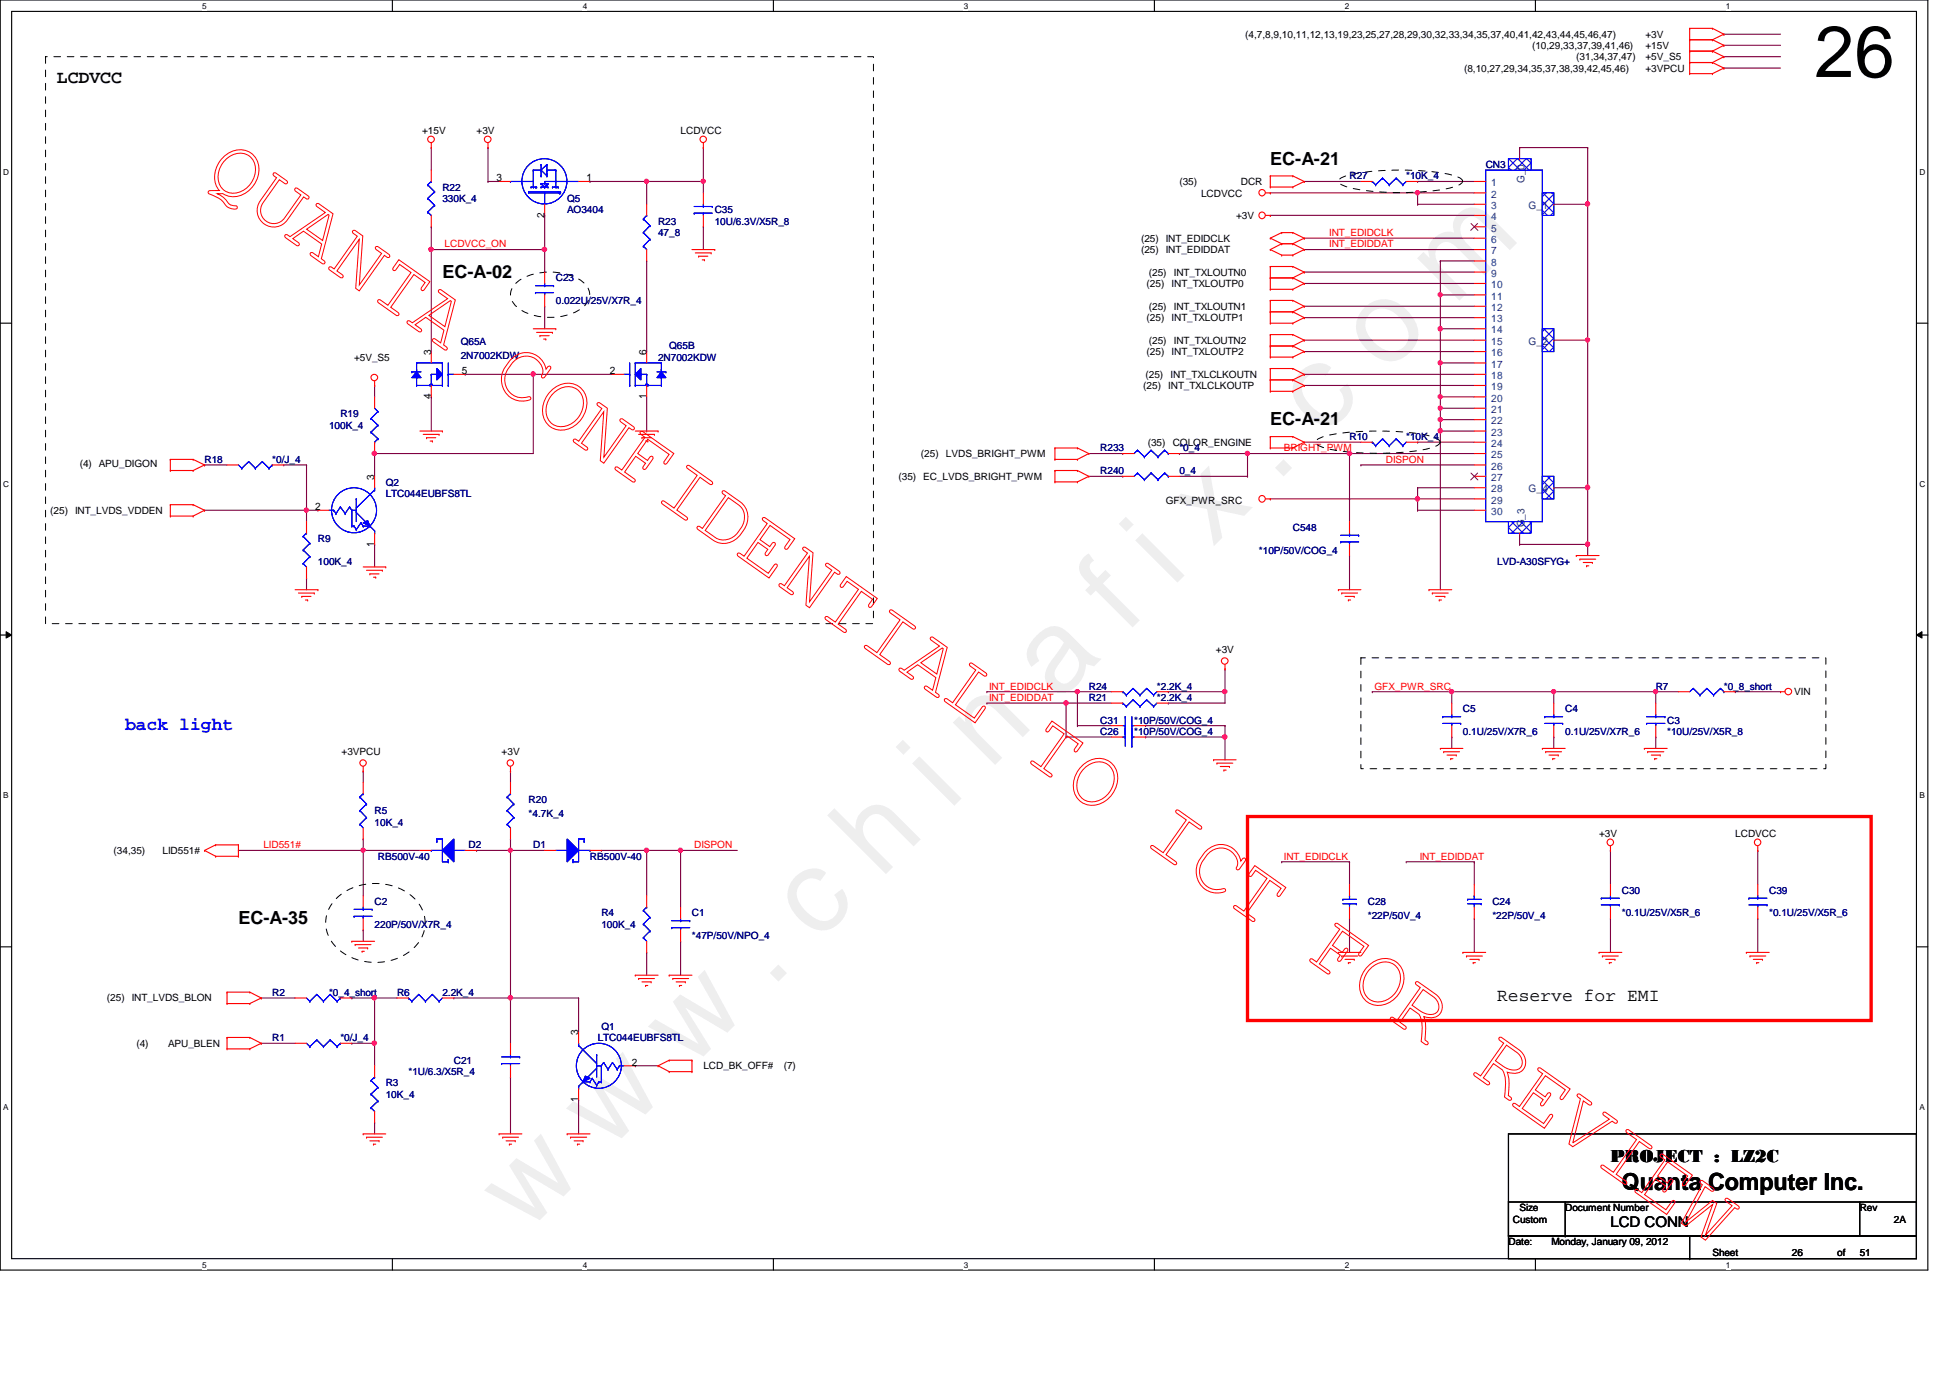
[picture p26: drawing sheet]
<svg xmlns="http://www.w3.org/2000/svg" width="297mm" height="210mm" viewBox="0 0 297 210" stroke-linecap="round" stroke-linejoin="round" font-family="sans-serif">
<defs><g id="words">
<text font-size="17.6" fill="#f0f" x="80.1" y="188" transform="rotate(-45 80.1 188)">w w w . c h i n a f i x . c o m</text>
<text font-size="11" x="276.4" y="11.7">26</text>
<text font-size="3.6" x="247.1" y="181.2">Quanta Computer Inc.</text>
<g font-size="2.8">
<text x="8.7" y="12.7">LCDVCC</text>
<text x="193.5" y="25.1">EC-A-21</text>
<text x="67.4" y="42.3">EC-A-02</text>
<text x="193.5" y="64.8">EC-A-21</text>
<text x="36.3" y="140.8">EC-A-35</text>
<text x="228" y="152.5">Reserve for EMI</text>
<text x="245.3" y="177">PROJECT : LZ2C</text>
</g>
<text font-size="2.8" fill="#00f" x="19" y="111.2">back light</text>
<text font-size="2.2" x="245.3" y="186.9">LCD CONN</text>
<g font-size="1.6">
<text x="75.6" y="27.6">3</text>
<text x="89.4" y="27.6">1</text>
<text x="82.9" y="33.2" transform="rotate(-90 82.9 33.2)">2</text>
<text x="65.7" y="54.1" transform="rotate(-90 65.7 54.1)">3</text>
<text x="70.4" y="57">5</text>
<text x="92.9" y="57">2</text>
<text x="98.5" y="54.1" transform="rotate(-90 98.5 54.1)">6</text>
<text x="65.7" y="60.8" transform="rotate(-90 65.7 60.8)">4</text>
<text x="98.5" y="60.8" transform="rotate(-90 98.5 60.8)">1</text>
<text x="48" y="77.7">2</text>
<text x="57" y="73.1" transform="rotate(-90 57 73.1)">3</text>
<text x="57" y="83.3" transform="rotate(-90 57 83.3)">1</text>
<text x="88.1" y="157.7" transform="rotate(-90 88.1 157.7)">3</text>
<text x="88.1" y="167.9" transform="rotate(-90 88.1 167.9)">1</text>
<text x="96.3" y="162.3">2</text>
</g>
<g font-size="1.6" fill="#004080">
<text x="227.2" y="28.4">1</text>
<text x="232.2" y="27.9" transform="rotate(-90 232.2 27.9)">G_0</text>
<text x="227.2" y="31.8">3</text>
<text x="227.2" y="35.3">5</text>
<text x="227.2" y="30.1">2</text>
<text x="227.2" y="33.5">4</text>
<text x="232.8" y="31.8">G_1</text>
<text x="227.2" y="38.7">7</text>
<text x="227.2" y="37">6</text>
<text x="227.2" y="40.5">8</text>
<text x="227.2" y="42.2">9</text>
<text x="227.2" y="45.6">11</text>
<text x="227.2" y="43.9">10</text>
<text x="227.2" y="47.4">12</text>
<text x="227.2" y="49.1">13</text>
<text x="227.2" y="52.5">15</text>
<text x="227.2" y="50.8">14</text>
<text x="232.8" y="52.5">G_2</text>
<text x="227.2" y="56">17</text>
<text x="227.2" y="59.4">19</text>
<text x="227.2" y="54.3">16</text>
<text x="227.2" y="57.7">18</text>
<text x="227.2" y="62.9">21</text>
<text x="227.2" y="61.2">20</text>
<text x="227.2" y="64.6">22</text>
<text x="227.2" y="66.4">23</text>
<text x="227.2" y="69.8">25</text>
<text x="227.2" y="68.1">24</text>
<text x="227.2" y="71.5">26</text>
<text x="227.2" y="73.3">27</text>
<text x="227.2" y="76.7">29</text>
<text x="227.2" y="75">28</text>
<text x="232.8" y="75">G_4</text>
<text x="227.2" y="78.4">30</text>
<text x="232.2" y="80.3" transform="rotate(-90 232.2 80.3)">G_3</text>
</g>
<g font-size="1.5">
<text x="189.7" y="5.7">(4,7,8,9,10,11,12,13,19,23,25,27,28,29,30,32,33,34,35,37,40,41,42,43,44,45,46,47)</text>
<text x="250.7" y="5.7">+3V</text>
<text x="223" y="10.9">(8,10,27,29,34,35,37,38,39,42,45,46)</text>
<text x="233.4" y="7.5">(10,29,33,37,39,41,46)</text>
<text x="240.1" y="9.2">(31,34,37,47)</text>
<text x="250.7" y="7.5">+15V</text>
<text x="250.7" y="9.2">+5V_S5</text>
<text x="250.7" y="10.9">+3VPCU</text>
<text x="64.3" y="20.4">+15V</text>
<text x="72.6" y="20.4">+3V</text>
<text x="103.7" y="20.4">LCDVCC</text>
<text x="179.7" y="28.2">(35)</text>
<text x="189" y="28.2">DCR</text>
<text x="183" y="30.1">LCDVCC</text>
<text x="188.3" y="33.4">+3V</text>
<text x="173.8" y="38.5">(25) INT_EDIDDAT</text>
<text x="173.8" y="36.8">(25) INT_EDIDCLK</text>
<text x="175" y="42">(25)</text>
<text x="178.8" y="42">INT_TXLOUTN0</text>
<text x="174.7" y="43.7">(25)</text>
<text x="175" y="47.2">(25)</text>
<text x="178.5" y="43.7">INT_TXLOUTP0</text>
<text x="178.8" y="47.2">INT_TXLOUTN1</text>
<text x="174.7" y="48.9">(25)</text>
<text x="175" y="52.4">(25)</text>
<text x="178.5" y="48.9">INT_TXLOUTP1</text>
<text x="178.8" y="52.4">INT_TXLOUTN2</text>
<text x="53.9" y="54.9">+5V_S5</text>
<text x="174.2" y="59.3">(25)</text>
<text x="174.5" y="57.5">(25)</text>
<text x="174.7" y="54.1">(25)</text>
<text x="178" y="59.3">INT_TXLCLKOUTP</text>
<text x="178.3" y="57.5">INT_TXLCLKOUTN</text>
<text x="178.5" y="54.1">INT_TXLOUTP2</text>
<text x="12.1" y="71.2">(4) APU_DIGON</text>
<text x="140.3" y="69.6">(25)</text>
<text x="144.1" y="69.6">LVDS_BRIGHT_PWM</text>
<text x="174.8" y="67.9">(35)</text>
<text x="178.6" y="67.9">COLOR_ENGINE</text>
<text x="136.9" y="73.1">(35) EC_LVDS_BRIGHT_PWM</text>
<text x="177.6" y="76.7">GFX_PWR_SRC</text>
<text x="7.7" y="78.3">(25) INT_LVDS_VDDEN</text>
<text x="185.2" y="99.5">+3V</text>
<text x="273.3" y="105.9">VIN</text>
<text x="52" y="115.1">+3VPCU</text>
<text x="76.4" y="115.1">+3V</text>
<text x="17.3" y="130.1">(34,35)</text>
<text x="24.8" y="130.1">LID551#</text>
<text x="243.6" y="127.5">+3V</text>
<text x="264.3" y="127.5">LCDVCC</text>
<text x="16.3" y="152.5">(25) INT_LVDS_BLON</text>
<text x="20.8" y="159.4">(4)</text>
<text x="25.6" y="159.4">APU_BLEN</text>
<text x="107.1" y="162.9">LCD_BK_OFF#</text>
<text x="119.4" y="162.9">(7)</text>
<text x="231.5" y="184.5">Size</text>
<text x="238.4" y="184.5">Document Number</text>
<text x="283.3" y="184.5">Rev</text>
<text x="229.8" y="189.7">Date:</text>
<text x="230.5" y="186.2">Custom</text>
<text x="236.3" y="189.7">Monday, January 09, 2012</text>
<text x="260.9" y="191.4">Sheet</text>
<text x="273" y="191.4">26</text>
<text x="279.9" y="191.4">of</text>
<text x="283.3" y="191.4">51</text>
<text x="288.5" y="186.2">2A</text>
</g>
<g font-size="1.5" fill="#000080">
<text x="67.4" y="29">R22</text>
<text x="205.6" y="27.3">R27</text>
<text x="214.2" y="27.3">*10K_4</text>
<text x="226.3" y="25.6">CN3</text>
<text x="67.4" y="30.8">330K_4</text>
<text x="86.4" y="30.8">Q5</text>
<text x="86.4" y="32.5">AO3404</text>
<text x="100.2" y="34.2">R23</text>
<text x="100.2" y="35.9">47_8</text>
<text x="108.9" y="32.5">C35</text>
<text x="108.9" y="34.2">10U/6.3V/X5R_8</text>
<text x="84.7" y="42.8">C23</text>
<text x="84.7" y="46.3">0.022U/25V/X7R_4</text>
<text x="70.2" y="52.5">Q65A</text>
<text x="101.9" y="53.2">Q65B</text>
<text x="70.2" y="54.6">2N7002KDW</text>
<text x="100.2" y="54.9">2N7002KDW</text>
<text x="50.1" y="65.3">100K_4</text>
<text x="51.9" y="63.6">R19</text>
<text x="31.2" y="70.5">R18</text>
<text x="41.5" y="70.5">*0/J_4</text>
<text x="167.6" y="68.7">R233</text>
<text x="179.7" y="68.7">*0_4</text>
<text x="205.6" y="67.1">R10</text>
<text x="214.2" y="67.1">*10K_4</text>
<text x="58.8" y="74">Q2</text>
<text x="58.8" y="75.7">LTC044EUBFS8TL</text>
<text x="167.6" y="72.2">R240</text>
<text x="179.7" y="72.2">0_4</text>
<text x="48.4" y="82.6">R9</text>
<text x="196.9" y="80.9">C548</text>
<text x="48.4" y="86">100K_4</text>
<text x="191.8" y="84.3">*10P/50V/COG_4</text>
<text x="228" y="86">LVD-A30SFYG+</text>
<text x="165.9" y="106.8">R21</text>
<text x="165.9" y="105">R24</text>
<text x="176.2" y="106.8">*2.2K_4</text>
<text x="176.2" y="105">*2.2K_4</text>
<text x="252.2" y="105">R7</text>
<text x="262.6" y="105">*0_8_short</text>
<text x="167.6" y="111.9">C26</text>
<text x="167.6" y="110.2">C31</text>
<text x="172.8" y="111.9">*10P/50V/COG_4</text>
<text x="172.8" y="110.2">*10P/50V/COG_4</text>
<text x="222.8" y="108.5">C5</text>
<text x="222.8" y="111.9">0.1U/25V/X7R_6</text>
<text x="238.4" y="108.5">C4</text>
<text x="238.4" y="111.9">0.1U/25V/X7R_6</text>
<text x="254" y="110.2">C3</text>
<text x="254" y="111.9">*10U/25V/X5R_8</text>
<text x="57.1" y="124">R5</text>
<text x="57.1" y="125.8">10K_4</text>
<text x="80.5" y="122.3">R20</text>
<text x="80.5" y="124.4">*4.7K_4</text>
<text x="57.6" y="130.9">RB500V-40</text>
<text x="71.4" y="129.2">D2</text>
<text x="81.2" y="129.2">D1</text>
<text x="89.9" y="130.9">RB500V-40</text>
<text x="57.1" y="137.8">C2</text>
<text x="208.4" y="137.8">C28</text>
<text x="227.3" y="137.8">C24</text>
<text x="247.1" y="136.1">C30</text>
<text x="269.5" y="136.1">C39</text>
<text x="57.1" y="141.3">220P/50V/X7R_4</text>
<text x="91.6" y="139.6">R4</text>
<text x="91.6" y="141.3">100K_4</text>
<text x="105.4" y="139.6">C1</text>
<text x="105.4" y="143">*47P/50V/NPO_4</text>
<text x="208.4" y="139.9">*22P/50V_4</text>
<text x="227.3" y="139.9">*22P/50V_4</text>
<text x="247.1" y="139.6">*0.1U/25V/X5R_6</text>
<text x="269.5" y="139.6">*0.1U/25V/X5R_6</text>
<text x="41.5" y="151.7">R2</text>
<text x="50.1" y="151.7">*0_4_short</text>
<text x="60.5" y="151.7">R6</text>
<text x="67.4" y="151.7">2.2K_4</text>
<text x="41.5" y="158.6">R1</text>
<text x="51.9" y="158.6">*0/J_4</text>
<text x="91.1" y="158.6">LTC044EUBFS8TL</text>
<text x="91.6" y="156.8">Q1</text>
<text x="58.8" y="165.5">R3</text>
<text x="58.8" y="167.2">10K_4</text>
<text x="62.2" y="163.7">*1U/6.3/X5R_4</text>
<text x="69.1" y="162.1">C21</text>
</g>
<g font-size="1.5" fill="#f00">
<text x="202.5" y="35.9">INT_EDIDCLK</text>
<text x="67.7" y="37.7">LCDVCC_ON</text>
<text x="202.5" y="37.7">INT_EDIDDAT</text>
<text x="195.6" y="68.7">BRIGHT_PWM</text>
<text x="211.1" y="70.5">DISPON</text>
<text x="150.7" y="105">INT_EDIDCLK</text>
<text x="150.7" y="106.8">INT_EDIDDAT</text>
<text x="209.4" y="105">GFX_PWR_SRC</text>
<text x="40.1" y="129.2">LID551#</text>
<text x="105.7" y="129.2">DISPON</text>
<text x="195.6" y="130.9">INT_EDIDCLK</text>
<text x="216.3" y="130.9">INT_EDIDDAT</text>
</g>
<g font-size="1.3">
<text x="30.8" y="1.4">5</text>
<text x="88.8" y="1.4">4</text>
<text x="146.8" y="1.4">3</text>
<text x="204.8" y="1.4">2</text>
<text x="262.9" y="1.4">1</text>
<text x=".5" y="26.6">D</text>
<text x="292.4" y="26.6">D</text>
<text x=".5" y="74.1">C</text>
<text x="292.4" y="74.1">C</text>
<text x=".5" y="121.6">B</text>
<text x="292.4" y="121.6">B</text>
<text x=".5" y="169.1">A</text>
<text x="292.4" y="169.1">A</text>
<text x="30.8" y="193.1">5</text>
<text x="88.8" y="193.1">4</text>
<text x="146.8" y="193.1">3</text>
<text x="204.8" y="193.1">2</text>
<text x="262.9" y="193.1">1</text>
</g>
</g></defs>
<path d="M0 0h293.7v193.5h-293.7zM1.8 1.7h290.1v190h-290.1z" fill="none" stroke="#000" stroke-width=".17"/>
<g fill="#fff">
<path d="M30.8 .2h.7v1.4h-.7z"/>
<path d="M30.8 191.9h.7v1.4h-.7z"/>
</g>
<path d="M59.8 0v1.7M59.8 191.7v1.8" fill="none" stroke="#000" stroke-width=".17"/>
<path d="M88.8 .2h.6v1.4h-.6z" fill="#fff"/>
<path d="M117.8 0v1.7" fill="none" stroke="#000" stroke-width=".17"/>
<path d="M146.8 .2h.7v1.4h-.7z" fill="#fff"/>
<path d="M175.8 0v1.7" fill="none" stroke="#000" stroke-width=".17"/>
<path d="M204.8 .2h.7v1.4h-.7z" fill="#fff"/>
<path d="M233.9 0v1.7" fill="none" stroke="#000" stroke-width=".17"/>
<g fill="#fff">
<path d="M262.9 .2h.7v1.4h-.7z"/>
<path d="M262.9 191.9h.7v1.4h-.7z"/>
<path d="M.5 25.5h.9v1.4h-.9z"/>
<path d="M292.4 25.5h.9v1.4h-.9z"/>
<path d="M.5 73h.9v1.4h-.9z"/>
<path d="M292.4 73h.9v1.4h-.9z"/>
</g>
<path d="M0 49.2h1.8M291.9 49.2h1.8" fill="none" stroke="#000" stroke-width=".17"/>
<g fill="#fff">
<path d="M.5 120.5h.8v1.4h-.8z"/>
<path d="M292.4 120.5h.8v1.4h-.8z"/>
</g>
<path d="M0 96.7h1.8M291.9 96.7h1.8" fill="none" stroke="#000" stroke-width=".17"/>
<path d="M.9 96.2l.9 .5-.9 .5zM291.9 96.7l.9-.5v1z" fill="#000"/>
<path d="M.9 96.2l.9 .5-.9 .5zM291.9 96.7l.9-.5v1z" fill="none" stroke="#000" stroke-width=".15"/>
<g fill="#fff">
<path d="M.5 168h.8v1.4h-.8z"/>
<path d="M292.4 168h.8v1.4h-.8z"/>
</g>
<path d="M0 144.2h1.8M291.9 144.2h1.8" fill="none" stroke="#000" stroke-width=".17"/>
<path d="M65.7 22.5h.1M65.7 34.5h.1M65.7 22.5v3.4M65.7 34.5v3.5M57.1 69.1h.1M57.1 69.1h24.1" fill="none" stroke="#800040" stroke-width=".17"/>
<circle cx="57" cy="69.1" r=".33" fill="#f0f"/>
<circle cx="57" cy="69.1" r=".33" fill="none" stroke="#f0f" stroke-width=".17"/>
<path d="M65.7 38h.1M65.7 38h17.3M65.7 38v15.6" fill="none" stroke="#800040" stroke-width=".17"/>
<circle cx="65.7" cy="38" r=".33" fill="#f0f"/>
<circle cx="65.7" cy="38" r=".33" fill="none" stroke="#f0f" stroke-width=".17"/>
<path d="M57.1 58.7h.1M57.1 58.7v1.8M57.1 69.1h.1M57.1 69.1v3.5M57.1 82.9h.1M57.1 82.9v3.5M55.3 129.5h.1M55.3 129.5h8.7M55.3 129.5v6.9" fill="none" stroke="#800040" stroke-width=".17"/>
<circle cx="55.3" cy="129.5" r=".32" fill="#f0f"/>
<circle cx="55.3" cy="129.5" r=".32" fill="none" stroke="#f0f" stroke-width=".17"/>
<path d="M55.3 117.5h.1M55.3 117.5v1.7M36.3 129.5h.1M36.3 129.5h19M55.3 141.6h.1M55.3 141.6v1.8M57.1 152h.1M57.1 158.9h.1M57.1 152h3.4M57.1 158.9v3.4" fill="none" stroke="#800040" stroke-width=".17"/>
<circle cx="57" cy="158.9" r=".33" fill="#f0f"/>
<circle cx="57" cy="158.9" r=".33" fill="none" stroke="#f0f" stroke-width=".17"/>
<path d="M65.7 60.5h.1M65.7 60.5v5.2M46.7 88.1h.1M46.7 88.1v1.7M236.7 105.4h15.5M55.3 127.8h.1M55.3 127.8v1.7M57.1 171h.1M57.1 171v1.7" fill="none" stroke="#800040" stroke-width=".17"/>
<circle cx="252.2" cy="105.3" r=".32" fill="#f0f"/>
<circle cx="252.2" cy="105.3" r=".32" fill="none" stroke="#f0f" stroke-width=".17"/>
<g fill="none" stroke="#800040" stroke-width=".17">
<path d="M262.6 5.2h.1M262.6 6.9h.1M262.6 8.6h.1M262.6 5.2h8.6M262.6 6.9h8.6M262.6 8.6h8.6M74.3 22.5h.1M74.3 22.5v5.1M107.1 22.5h.1M107.1 22.5v5.1M236.7 31.1h5.1M241.8 31.1h.1"/>
<path d="M241.8 31.1v43.2M236.7 51.8h5.1M241.8 51.8h.1M231.5 82.9h10.3M252.2 112.3h.1M252.2 105.4h.1M252.2 105.4v1.7M252.2 112.3v1.7M252.2 105.4h3.5M264.3 105.4h.1M264.3 105.4h6.9"/>
</g>
<circle cx="241.8" cy="74.2" r=".33" fill="#f0f"/>
<circle cx="241.8" cy="74.2" r=".33" fill="none" stroke="#f0f" stroke-width=".17"/>
<circle cx="241.8" cy="51.8" r=".32" fill="#f0f"/>
<circle cx="241.8" cy="51.8" r=".32" fill="none" stroke="#f0f" stroke-width=".17"/>
<path d="M236.7 74.3h5.1M241.8 82.9h.1M241.8 82.9v1.7" fill="none" stroke="#800040" stroke-width=".17"/>
<circle cx="241.8" cy="82.9" r=".33" fill="#f0f"/>
<circle cx="241.8" cy="82.9" r=".33" fill="none" stroke="#f0f" stroke-width=".17"/>
<path d="M193.5 32.8h31.1M231.5 22.5h.1M231.5 22.5h10.3M231.5 22.5v1.7M241.8 22.5h.1M241.8 22.5v8.6" fill="none" stroke="#800040" stroke-width=".17"/>
<circle cx="241.8" cy="31.1" r=".33" fill="#f0f"/>
<circle cx="241.8" cy="31.1" r=".33" fill="none" stroke="#f0f" stroke-width=".17"/>
<path d="M241.8 74.3h.1M241.8 74.3v8.6" fill="none" stroke="#800040" stroke-width=".17"/>
<circle cx="241.8" cy="74.2" r=".33" fill="#f0f"/>
<circle cx="241.8" cy="74.2" r=".33" fill="none" stroke="#f0f" stroke-width=".17"/>
<g fill="none" stroke="#800040" stroke-width=".17">
<path d="M31.2 70.8h.1M31.2 70.8h3.4M43.2 70.8h.1M43.2 70.8h3.5M46.7 77.7h.1M46.7 77.7v1.8M245.3 139.9h.1M245.3 129.5h.1M245.3 129.5v5.2M245.3 139.9v5.2M267.8 139.9h.1M267.8 129.5h.1"/>
<path d="M267.8 129.5v5.2M267.8 139.9v5.2"/>
</g>
<circle cx="46.7" cy="77.7" r=".32" fill="#f0f"/>
<circle cx="46.7" cy="77.7" r=".32" fill="none" stroke="#f0f" stroke-width=".17"/>
<path d="M31.2 77.7h.1M31.2 77.7h15.5M39.8 152h.1M39.8 158.9h.1M39.8 152h5.2M39.8 158.9h5.2M53.6 152h.1M53.6 158.9h.1M53.6 152h3.5M57.1 152h.1M57.1 152v6.9h-3.5" fill="none" stroke="#800040" stroke-width=".17"/>
<circle cx="57" cy="152" r=".34" fill="#f0f"/>
<circle cx="57" cy="152" r=".34" fill="none" stroke="#f0f" stroke-width=".17"/>
<path d="M262.6 10.4h.1M262.6 10.4h8.6M46.7 70.8h.1M46.7 70.8v6.9h1.7M48.4 77.7h.1" fill="none" stroke="#800040" stroke-width=".17"/>
<g fill="none" stroke="#f00" stroke-width=".17">
<path d="M257.4 6.1h.1M257.4 4.3h.1M257.4 7.8h.1M257.4 9.5h.1M257.4 11.2h.1M257.4 4.3h3.5M257.4 6.1h3.5M257.4 4.3v6.9M257.4 7.8h3.5M257.4 9.5h3.5M257.4 11.2h3.5M260.9 4.3h.1"/>
<path d="M260.9 6.1h.1M260.9 7.8h.1M260.9 9.5h.1M260.9 11.2h.1M260.9 4.3l1.7 .9M260.9 6.1l1.7 .8M260.9 7.8l1.7 .8M260.9 9.5l1.7 .9M262.6 5.2h.1M262.6 6.9h.1M262.6 8.6h.1M262.6 10.4h.1"/>
<path d="M262.6 5.2l-1.7 .9M262.6 6.9l-1.7 .9M262.6 8.6l-1.7 .9M262.6 10.4l-1.7 .8M65.7 22.5h.1M65.7 21.8v.7M65.7 25.9v1.7M65.7 32.8v1.7M74.3 22.5h.1M74.3 21.8v.7M107.1 22.5h.1M107.1 21.8v.7"/>
<path d="M57.1 58.7h.1M57.1 58v.7M25.9 78.6h.1M25.9 76.9h.1M25.9 71.7h.1M25.9 70h.1M25.9 76.9h3.5M25.9 78.6h3.5M25.9 70v1.7M25.9 76.9v1.7M25.9 70h3.5M25.9 71.7h3.5"/>
<path d="M29.4 76.9h.1M29.4 78.6h.1M29.4 70h.1M29.4 71.7h.1M29.4 76.9l1.8 .8M29.4 70l1.8 .8M31.2 77.7h.1M31.2 70.8h.1M31.2 77.7l-1.8 .9M31.2 70.8l-1.8 .9M46.7 79.5v1.7M64 65.7h3.4"/>
<path d="M64.5 66.2h2.4M65 66.7h.1M65 66.7h1.4M65.5 67.2h.4M65.9 67.2h.1M66.9 66.2h.1M67.4 65.7h.1M45 89.8h3.4M45.5 90.3h2.4M46 90.8h.1M46 90.8h1.4M46.5 91.4h.4"/>
<path d="M46.7 86.4v1.7M46.9 91.4h.1M47.9 90.3h.1M48.4 89.8h.1M55.3 86.4h3.5M55.8 86.9h2.4M56.3 87.4h.1M56.3 87.4h1.4M56.9 87.9h.3M57.2 87.9h.1M58.2 86.9h.1M58.8 86.4h.1"/>
<path d="M240.1 84.6h.1M240.1 84.6h3.5M240.7 85.2h.1M240.7 85.2h2.4M241.2 85.7h1.4M241.7 86.2h.1M241.7 86.2h.3M242.6 85.7h.1M55.3 117.5h.1M55.3 116.8v.7M234.9 114h3.5M235.5 114.5h2.4"/>
<path d="M236 115h1.4M237.4 115h.1M250.5 114h.1M250.5 114h3.5M251 114.5h.1M251 114.5h2.4M251.5 115h1.4M252 115.6h.1M252 115.6h.4M252.2 107.1v1.7M252.2 110.5v1.8M252.9 115h.1"/>
<path d="M255.7 105.4h1.7M262.6 105.4h1.7M271.2 105.4h.1M271.2 105.4h.7M31.2 129.5h.1M31.2 129.5l1.6 .9M32.8 128.7h.1M32.8 130.4h.1M32.8 128.7h3.5M32.8 128.7l-1.6 .8M32.8 130.4h3.5M36.3 130.4h.1"/>
<path d="M36.3 128.7h.1M36.3 128.7v1.7M55.3 136.4v1.8M55.3 139.9v1.7M245.3 129.5h.1M245.3 128.9v.6M245.3 134.7v1.7M245.3 138.2v1.7M267.8 129.5h.1M267.8 128.9v.6M34.6 151.1h.1M34.6 152.9h.1"/>
<path d="M34.6 158h.1M34.6 159.8h.1M34.6 152.9h3.5M34.6 151.1h3.5M34.6 151.1v1.8M34.6 158v1.8M34.6 159.8h3.5M34.6 158h3.5M38.1 152.9h.1M38.1 151.1h.1M38.1 159.8h.1M38.1 158h.1"/>
<path d="M38.1 151.1l1.7 .9M38.1 158l1.7 .9M39.8 152h.1M39.8 158.9h.1M39.8 152l-1.7 .9M39.8 158.9l-1.7 .9M53.6 143.4h.1M53.6 143.4h3.5M54.1 143.9h.1M54.1 143.9h2.4M54.6 144.4h1.4M55.2 144.9h.1"/>
<path d="M55.2 144.9h.3M56 144.4h.1M243.6 145.1h.1M243.6 145.1h3.5M244.1 145.6h.1M244.1 145.6h2.4M244.6 146.1h1.4M245.1 146.6h.1M245.1 146.6h.4M246 146.1h.1M266 145.1h.1M266 145.1h3.5"/>
<path d="M266.6 145.6h.1M266.6 145.6h2.4M267.1 146.1h1.4M267.6 146.6h.1M267.6 146.6h.3M268.5 146.1h.1M55.3 172.7h.1M55.3 172.7h3.5M55.8 173.2h.1M55.8 173.2h2.4M56.3 173.8h1.4M56.9 174.3h.1"/>
<path d="M56.9 174.3h.3M57.1 162.3v1.8M57.1 169.3v1.7M57.7 173.8h.1"/>
<circle cx="65.7" cy="21.2" r=".5"/>
<circle cx="74.3" cy="21.2" r=".5"/>
<circle cx="107.1" cy="21.2" r=".49"/>
<circle cx="57" cy="57.5" r=".5"/>
<circle cx="55.3" cy="116.2" r=".49"/>
<circle cx="272.4" cy="105.3" r=".5"/>
<circle cx="245.3" cy="128.3" r=".5"/>
<circle cx="267.7" cy="128.3" r=".5"/>
</g>
<path d="M229.8 172.7h62.1v15.6h-62.1zM229.8 188.3h62.1v3.4h-62.1zM229.8 183.1h62.1v5.2h-62.1zM238.4 188.3h.1M238.4 183.1v5.2M257.4 191.7h.1M257.4 188.3v3.4M283.3 183.1h.1M283.3 183.1v5.2" fill="none" stroke="#000" stroke-width=".17"/>
<path d="M6.9 8.6h126.2v86.4h-126.2zM207.3 100.2h70.8v16.9h-70.8zM51.5 136.6a8.9 8.9 0 0 1 12 .7 5.2 5.2 0 0 1-1.4 7.8 8.8 8.8 0 0 1-11.3-1.2 5.1 5.1 0 0 1 .7-7.3z" fill="none" stroke="#000" stroke-width=".15" stroke-dasharray="1 1 1 1 1 1 1 1"/>
<path d="M190 124.4h95v31h-95z" fill="none" stroke="#f00" stroke-width=".51"/>
<g fill="none" stroke="#00f" stroke-width=".17">
<path d="M65.1 32.3h.1M65.1 30.2h.1M65.1 28.2h.1M65.1 32.3l.6 .5M65.1 30.2l1.1 1.1M65.1 28.2l1.1 1M65.7 27.6h.1M65.7 27.6l-.6 .6M66.2 31.3h.1M66.2 29.2h.1M66.2 31.3l-1.1 1M66.2 29.2l-1.1 1"/>
<path d="M46.2 85.9h.1M46.2 83.8h.1M46.2 81.7h.1M46.2 85.9l.5 .5M46.2 83.8l1 1M46.2 81.7l1 1.1M46.7 81.2h.1M46.7 81.2l-.5 .5M47.2 84.8h.1M47.2 82.8h.1M47.2 84.8l-1 1.1M47.2 82.8l-1 1"/>
<path d="M250.8 110.2h.1M250.8 110.2h2.8M250.8 109.2h2.8M252.2 109.2h.1M252.2 110.2h.1M252.2 108.8v.4M252.2 110.2v.3M253.6 109.2h.1M257.9 104.9h.1M257.9 104.9l-.5 .5M257.9 104.9l1 1M258.9 105.9h.1"/>
<path d="M260 104.9h.1M260 104.9l-1.1 1M260 104.9l1 1M261 105.9h.1M262.1 104.9h.1M262.1 104.9l-1.1 1M262.1 104.9l.5 .5M262.6 105.4h.1M53.9 139.6h.1M53.9 138.5h2.8M53.9 139.6h2.8M55.3 139.6h.1"/>
<path d="M55.3 138.5h.1M55.3 138.2v.3M55.3 139.6v.3M56.7 138.5h.1M243.9 136.8h.1M243.9 137.8h2.8M243.9 136.8h2.8M245.3 136.8h.1M245.3 137.8h.1M245.3 136.4v.4M245.3 137.8v.4M246.7 137.8h.1"/>
<path d="M56.5 168.7h.1M56.5 166.7h.1M56.5 164.6h.1M56.5 168.7l.6 .6M56.5 166.7l1.1 1M56.5 164.6l1.1 1.1M57.1 164.1h.1M57.1 164.1l-.6 .5M57.6 167.7h.1M57.6 165.7h.1M57.6 167.7l-1.1 1M57.6 165.7l-1.1 1"/>
</g>
<path d="M55.3 79.6l.7-.3 .3 .8z" fill="#00f"/>
<g fill="none" stroke="#00f" stroke-width=".17">
<path d="M50.1 77.7h.7M50.8 77.7h.1M50.8 77.7l.4 .5M51.2 78.2h.1M51.9 77.2h.1M51.9 77.2l-.7 1M51.9 77.2l.7 1M52.6 78.2h.1M53.3 77.2h.1M53.3 77.2l-.7 1M53.3 77.2l.3 .5M53.6 77.7h.1"/>
<path d="M53.6 77.7h.7M53.6 77.7v2.4M54.3 77.7h.1M54.3 76h.1M54.3 76v3.5M54.3 78.1l1.4 1.4M55 79.6h.1M55 79.6l-.7 1.1M55 79.6l.3 .5M55.3 79.6l.7-.3 .3 .8zM55.7 79.5h.1M57.1 74.6h.1"/>
<path d="M57.1 74.3h.1M57.1 74.3v.3M57.1 74.6l-2.8 2.8M53.6 80.1h.1M53.6 80.1h.3M53.9 80.1h.1M53.9 80.1l.4 .6M54.3 80.7h.1M55.3 80.1h.1M55.3 80.1h1M56.3 80.1h.1M56.3 80.1l.8 .8"/>
<path d="M57.1 81.2h.1M57.1 80.9h.1M57.1 80.9v.3"/>
<circle cx="53.9" cy="77.7" r="3.4"/>
</g>
<path d="M55.3 79.6l.7-.3 .3 .8z" fill="#00f"/>
<g fill="none" stroke="#00f" stroke-width=".17">
<path d="M36.3 70.8l.5 .5M36.8 71.3h.1M37.9 70.3h.1M37.9 70.3l-1.1 1M37.9 70.3l1 1M38.9 71.3h.1M40 70.3h.1M40 70.3l-1.1 1M40 70.3l1 1M41 71.3h.1M41.5 70.8h.1M41.5 70.8l-.5 .5"/>
<path d="M50.1 77.7h.7M50.8 77.7h.1M50.8 77.7l.4 .5M51.2 78.2h.1M51.9 77.2h.1M51.9 77.2l-.7 1M51.9 77.2l.7 1M52.6 78.2h.1M53.3 77.2h.1M53.3 77.2l-.7 1M53.3 77.2l.3 .5M53.6 77.7h.1"/>
<path d="M53.6 77.7h.7M53.6 77.7v2.4M54.3 77.7h.1M54.3 76h.1M54.3 76v3.5M54.3 78.1l1.4 1.4M55 79.6h.1M55 79.6l-.7 1.1M55 79.6l.3 .5M55.3 79.6l.7-.3 .3 .8zM55.7 79.5h.1M57.1 74.6h.1"/>
<path d="M57.1 74.3h.1M57.1 74.3v.3M57.1 74.6l-2.8 2.8M53.6 80.1h.1M53.6 80.1h.3M53.9 80.1h.1M53.9 80.1l.4 .6M54.3 80.7h.1M55.3 80.1h.1M55.3 80.1h1M56.3 80.1h.1M56.3 80.1l.8 .8"/>
<path d="M57.1 81.2h.1M57.1 80.9h.1M57.1 80.9v.3M235.3 110.2h2.7M235.3 109.2h2.7M238 110.2h.1M46.7 152l.5 .5M47.2 152.5h.1M48.3 151.5h.1M48.3 151.5l-1.1 1M48.3 151.5l1 1M49.3 152.5h.1"/>
<path d="M50.3 151.5h.1M50.3 151.5l-1 1M50.3 151.5l1 1M51.3 152.5h.1M51.9 152h.1M51.9 152l-.6 .5"/>
<circle cx="53.9" cy="77.7" r="3.4"/>
</g>
<path d="M34.6 70.8h1.7M41.5 70.8h1.7M48.4 77.7h1.7M57.1 72.6v1.7M57.1 81.2v1.7M45 152h1.7M51.9 152h1.7" fill="none" stroke="#f00" stroke-width=".17"/>
<path d="M66.5 56.1l.9 .9-.9 .9z" fill="#00f"/>
<path d="M66.5 56.1l.9 .9-.9 .9z" fill="none" stroke="#00f" stroke-width=".17"/>
<path d="M63.5 56.6l.6 .9h-1.4z" fill="#00f"/>
<g fill="none" stroke="#00f" stroke-width=".17">
<path d="M62.7 56.6h.1M62.7 56.6h1.4M63.5 56.6l.6 .9h-1.4zM63.5 55.3h.1M63.5 56.3h.1M63.5 58.7h.1M63.5 57.5h.1M63.5 55.3h3.9M63.5 58.7h3.9M63.5 55.3v1.3M63.5 57.5v1.2M65.5 58.5h.1"/>
<path d="M65.5 58.7h.1M65.5 58.5h.4M65.5 58.5v.2M65.7 58.7h.1M65.7 57h.1M65.7 57v1.7M65.7 57h.8M65.9 58.5h.1M65.9 58.5v.2M66.5 57h.1M67.4 55.3h.1M67.4 58.7h.1"/>
<path d="M67.4 55.3v3.4"/>
</g>
<path d="M66.5 56.1l.9 .9-.9 .9z" fill="#00f"/>
<path d="M66.5 56.1l.9 .9-.9 .9z" fill="none" stroke="#00f" stroke-width=".17"/>
<path d="M63.5 56.6l.6 .9h-1.4z" fill="#00f"/>
<g fill="none" stroke="#00f" stroke-width=".17">
<path d="M62.7 56.6h.1M62.7 56.6h1.4M63.5 56.6l.6 .9h-1.4zM63.5 55.3h.1M63.5 56.3h.1M63.5 58.7h.1M63.5 57.5h.1M63.5 55.3h3.9M63.5 58.7h3.9M63.5 55.3v1.3M63.5 57.5v1.2M65.5 58.5h.1"/>
<path d="M65.5 58.7h.1M65.5 58.5h.4M65.5 58.5v.2M65.7 58.7h.1M65.7 57h.1M65.7 57v1.7M65.7 57h.8M65.9 58.5h.1M65.9 58.5v.2M66.5 57h.1M67.4 55.3h.1M67.4 58.7h.1"/>
<path d="M67.4 55.3v3.4M54.8 125.6h.1M54.8 123.5h.1M54.8 121.4h.1M54.8 125.6l.5 .5M54.8 123.5l1 1M54.8 121.4l1 1.1M55.3 120.9h.1M55.3 120.9l-.5 .5M55.8 124.5h.1M55.8 122.5h.1M55.8 124.5l-1 1.1"/>
<path d="M55.8 122.5l-1 1M62.2 152h.1M62.2 152l.5 .5M62.7 152.5h.1M63.8 151.5h.1M63.8 151.5l1 1M63.8 151.5l-1.1 1M64.8 152.5h.1M65.9 151.5h.1M65.9 151.5l1 1M65.9 151.5l-1.1 1M66.9 152.5h.1"/>
<path d="M67.4 152l-.5 .5"/>
</g>
<path d="M65.7 53.6v1.7M65.7 58.7v1.8M55.3 119.2v1.7M55.3 126.1v1.7M60.5 152h1.7M67.4 152h1.7" fill="none" stroke="#f00" stroke-width=".17"/>
<path d="M67.4 129.5l1.7-1.7v3.5z" fill="#00f"/>
<path d="M65.7 129.5h.1M65.7 129.5h1.7M66.5 127.8h.1M66.5 128.2h.1M66.5 127.8h.9M66.5 127.8v.4M67.4 129.5l1.7-1.7v3.5zM67.4 127.8h.1M67.4 127.8v3.5h.9" fill="none" stroke="#00f" stroke-width=".17"/>
<path d="M67.4 129.5l1.7-1.7v3.5z" fill="#00f"/>
<g fill="none" stroke="#00f" stroke-width=".17">
<path d="M226.3 25.9h8.6v53.6h-8.6zM56.5 63.8h.1M56.5 65.8h.1M56.5 63.8l1.1 1M56.5 65.8l1.1 1M57.1 67.4h.1M57.1 62.2l.5 .5M57.6 62.7h.1M57.6 64.8h.1M57.6 66.8h.1M57.6 62.7l-1.1 1.1M57.6 64.8l-1.1 1"/>
<path d="M57.6 66.8l-.5 .6M65.7 129.5h.1M65.7 129.5h1.7M66.5 127.8h.1M66.5 128.2h.1M66.5 127.8h.9M66.5 127.8v.4M67.4 129.5l1.7-1.7v3.5zM67.4 127.8h.1M67.4 127.8v3.5h.9M266.4 136.8h.1M266.4 137.8h2.8"/>
<path d="M266.4 136.8h2.8M267.8 136.8h.1M267.8 137.8h.1M267.8 136.4v.4M267.8 137.8v.4M269.2 137.8h.1M46.7 158.9l.5 .5M47.2 159.4h.1M48.3 158.4h.1M48.3 158.4l-1.1 1M48.3 158.4l1 1M49.3 159.4h.1"/>
<path d="M50.3 158.4h.1M50.3 158.4l-1 1M50.3 158.4l1 1M51.3 159.4h.1M51.9 158.9h.1M51.9 158.9l-.6 .5"/>
</g>
<path d="M57.1 60.5v1.7M57.1 67.4v1.7M64 129.5h1.7M267.8 134.7v1.7M267.8 138.2v1.7M45 158.9h1.7M51.9 158.9h1.7" fill="none" stroke="#f00" stroke-width=".17"/>
<circle cx="57" cy="69.1" r=".33" fill="#f0f"/>
<circle cx="57" cy="69.1" r=".33" fill="none" stroke="#f0f" stroke-width=".17"/>
<circle cx="65.7" cy="38" r=".33" fill="#f0f"/>
<circle cx="65.7" cy="38" r=".33" fill="none" stroke="#f0f" stroke-width=".17"/>
<circle cx="55.3" cy="129.5" r=".32" fill="#f0f"/>
<circle cx="55.3" cy="129.5" r=".32" fill="none" stroke="#f0f" stroke-width=".17"/>
<circle cx="57" cy="158.9" r=".33" fill="#f0f"/>
<circle cx="57" cy="158.9" r=".33" fill="none" stroke="#f0f" stroke-width=".17"/>
<circle cx="252.2" cy="105.3" r=".32" fill="#f0f"/>
<circle cx="252.2" cy="105.3" r=".32" fill="none" stroke="#f0f" stroke-width=".17"/>
<circle cx="241.8" cy="74.2" r=".33" fill="#f0f"/>
<circle cx="241.8" cy="74.2" r=".33" fill="none" stroke="#f0f" stroke-width=".17"/>
<circle cx="241.8" cy="51.8" r=".32" fill="#f0f"/>
<circle cx="241.8" cy="51.8" r=".32" fill="none" stroke="#f0f" stroke-width=".17"/>
<circle cx="241.8" cy="82.9" r=".33" fill="#f0f"/>
<circle cx="241.8" cy="82.9" r=".33" fill="none" stroke="#f0f" stroke-width=".17"/>
<circle cx="241.8" cy="31.1" r=".33" fill="#f0f"/>
<circle cx="241.8" cy="31.1" r=".33" fill="none" stroke="#f0f" stroke-width=".17"/>
<circle cx="241.8" cy="74.2" r=".33" fill="#f0f"/>
<circle cx="241.8" cy="74.2" r=".33" fill="none" stroke="#f0f" stroke-width=".17"/>
<circle cx="46.7" cy="77.7" r=".32" fill="#f0f"/>
<circle cx="46.7" cy="77.7" r=".32" fill="none" stroke="#f0f" stroke-width=".17"/>
<circle cx="57" cy="152" r=".34" fill="#f0f"/>
<circle cx="57" cy="152" r=".34" fill="none" stroke="#f0f" stroke-width=".17"/>
<g fill="none" stroke="#f00" stroke-width=".15">
<path d="M34 24a3.1 3.1 0 0 1 5.1 .3 4.1 4.1 0 0 1-4 5.6l-1.2-.4h-.8a4.3 4.3 0 0 1 1.9 1.6l1 .3 .1 .4a1.82 1.82 0 0 1-2.1-1.1 6.2 6.2 0 0 0-2.2-1.2l-.1-.2 .2-.2 1.5-.1a3.8 3.8 0 0 1 .6-5zM34.4 24.3a2.58 2.58 0 0 1 4.3 .4 3.6 3.6 0 0 1-3.4 4.7 2.41 2.41 0 0 1-2-3.2l.6-1.3zM41.6 26.4l.2-.1 .3 .1 1.5 1.1 .2 .3-.2 .2h-.1l-.9-.6-2.5 3.5a2.01 2.01 0 0 0 .4 2.8 2.01 2.01 0 0 0 2.9-.5l2.4-3.5-.9-.7v-.1l.1-.3 .4 .1 1.6 1.2a.26 .26 0 0 1-.2 .4l-.5-.3-2.5 3.5a2.53 2.53 0 0 1-3.6 .6 2.53 2.53 0 0 1-.6-3.5l2.5-3.5-.5-.4zM43.4 35.8l.3-.1 .5 .3 5.4-3.6-1.4-1a.26 .26 0 0 1 0-.3 .26 .26 0 0 1 .2-.1l2.3 1.6-1.8 6.8 .6 .4a.25 .25 0 0 1 0 .3 .25 .25 0 0 1-.3 .1l-1.8-1.2-.2-.3 .2-.2h.1l1 .6 .5-1.9-2.8-2-1.6 1.1 1 .8v.1l-.2 .2h-.3l-1.5-1.2-.2-.2zM46.7 34.9l3.3-2.2 .1 .1-1 3.8zM53.7 35.2l.1-.1 .4 .1 1.1 .7-.6 7.5 3.4-4.8-.9-.7v-.3l.3-.1 .2 .1 1.5 1.1 .2 .3-.2 .2h-.1l-.5-.3-3.9 5.4-.5-.4 .5-7.4-3.4 4.8 .9 .7v.2l-.1 .1-.3-.1-1.6-1.1-.1-.2 .1-.3h.2l.5 .4 3.5-5-.7-.5zM60.8 39.6l4.7 3.3-1 1.3h-.3l-.1-.2 .7-1-1.8-1.2-3.5 5 1.2 .9v.3l-.2 .1-2.8-1.9-.2-.3 .2-.3h.1l1.3 .9 3.5-5-1.7-1.2-.7 .9h-.3l-.1-.3 .1-.2zM62 48.9h.3l.5 .3 5.4-3.7-1.4-1a.26 .26 0 0 1 0-.3 .26 .26 0 0 1 .3-.1l2.3 1.6-1.8 6.8 .5 .5a.25 .25 0 0 1 0 .2 .25 .25 0 0 1-.3 .1l-1.8-1.2-.1-.3 .1-.2h.2l.9 .6 .5-1.9-2.7-2-1.7 1.2 1 .7v.1l-.1 .3-.4-.1-1.5-1.1-.2-.3zM65.3 48l3.3-2.2 .2 .1-1 3.9zM77.8 54.7a3.1 3.1 0 0 1 3.2-.9 3.1 3.1 0 0 1 2.2 2.4l.3-.4h.2l.2 .1-.1 .3-.8 1.2-.3 .2-.2-.2a2.42 2.42 0 0 0-.8-2.7 2.42 2.42 0 0 0-2.9-.1 4.4 4.4 0 0 0-1.9 3.4 2.74 2.74 0 0 0 3.7 2.4l.3 .2-.1 .2a3.2 3.2 0 0 1-3.8-.9 3.2 3.2 0 0 1-.1-4zM83.9 59.5a3.2 3.2 0 0 1 5.1 .3 4.1 4.1 0 0 1-4 5.7 3 3 0 0 1-2.2-4l.6-1.4zM84.3 59.9a2.58 2.58 0 0 1 4.4 .3 3.6 3.6 0 0 1-3.4 4.8 2.41 2.41 0 0 1-2-3.3l.6-1.3z"/>
<path d="M91 61.4l.1-.1 .3 .1 1.1 .8-.5 7.4 3.4-4.8-.9-.6v-.3l.2-.1 .2 .1 1.6 1.1 .1 .2-.1 .3h-.2l-.5-.4-3.8 5.5-.6-.4 .6-7.5-3.4 4.8 .9 .7v.3l-.1 .1-.4-.1-1.5-1.1-.2-.3 .2-.2h.1l.6 .3 3.5-5-.7-.5zM97.5 65.8l.2-.1 .3 .1 4.6 3.3-1 1.4-.2 .2h-.2l-.1-.3 .8-1.2-3.2-2.3-1.6 2.2 1.5 1 .5-.6a.26 .26 0 0 1 .3 0 .26 .26 0 0 1 .1 .3l-1.2 1.7a.26 .26 0 0 1-.3 0 .26 .26 0 0 1-.1-.3l.4-.6-1.5-1.1-1.7 2.4 1.6 1.2 .1 .1-.2 .2-.3-.1-2.4-1.7-.2-.2 .1-.3h.2l.7 .5 3.5-5-.7-.5zM104.6 71l.1-.1 .4 .1 3.3 2.3 .2 .3-.2 .2h-.2l-1.6-1.1-3.5 5 1.6 1.2v.2l-.3 .1-3.5-2.4-.1-.3 .1-.2h.2l1.6 1.1 3.5-5-1.4-1-.2-.3zM110 74.9l.3-.2 .2 .1 2.2 1.6a3 3 0 0 1 .6 4.4 3.4 3.4 0 0 1-4.1 1.8l-2.9-1.9-.1-.3 .1-.2h.2l.5 .3 3.5-5-.5-.4zM110.9 75.8l1.5 1.1a2.49 2.49 0 0 1 .5 3.5 2.98 2.98 0 0 1-3.5 1.7l-2-1.3zM116.2 78.9l.1-.1 .3 .1 4.5 3.2-1.1 1.4-.2 .2-.2-.1-.1-.2 .8-1.2-3-2.2-1.5 2.2 1.5 1.1 .4-.6 .2-.1 .2 .2-.1 .3-.9 1.4-.3 .1-.2-.1v-.3l.4-.5-1.5-1.1-1.7 2.4 3.2 2.3 1-1.3h.3l.1 .1-.1 .3-1.2 1.6-4.6-3.2-.2-.3 .2-.3h.1l.7 .5 3.6-5-.7-.5zM122.3 83.4l.1-.1 .3 .1 1.1 .8-.5 7.5 3.4-4.8-.9-.7v-.3l.3-.1 .1 .1 1.6 1.1 .2 .3-.2 .2h-.1l-.6-.3-3.8 5.4-.5-.4 .5-7.5-3.4 4.8 .9 .7v.3l-.1 .1-.3-.1-1.6-1.1-.2-.3 .2-.2h.2l.5 .3 3.5-5-.7-.5zM128.9 87.8l4.7 3.4-.9 1.3h-.3l-.1-.3 .6-.9-1.7-1.2-3.5 5 1.2 .9v.2l-.3 .1-2.7-1.9-.2-.3 .1-.2h.2l1.2 .9 3.6-5-1.8-1.3-.6 .9h-.3l-.1-.2 .1-.2zM135.5 93l.2-.1 .3 .1 3.3 2.3 .2 .3-.2 .2h-.1l-1.7-1.1-3.5 5 1.6 1.2v.2l-.3 .1-3.5-2.4-.1-.3 .1-.2h.2l1.6 1.1 3.5-5-1.4-1-.2-.3zM137 101.9l.2-.1 .5 .3 5.4-3.7-1.4-1a.26 .26 0 0 1 0-.3 .26 .26 0 0 1 .3-.1l2.3 1.6-1.8 6.9 .5 .4a.25 .25 0 0 1 0 .2 .25 .25 0 0 1-.2 .1l-1.8-1.2-.2-.3 .2-.2h.1l1 .6 .5-1.9-2.8-1.9-1.6 1.1 .9 .7 .1 .1-.2 .3-.3-.1-1.6-1.1-.2-.3zM140.3 101l3.2-2.3 .2 .1-1 3.9zM147.7 101.1l.3-.1 .1 .1 2.2 1.5a.26 .26 0 0 1 0 .3 .26 .26 0 0 1-.3 .1l-.9-.6-3.6 5 2.9 2 1.2-1.7 .3-.2 .1 .1 .1 .1-.1 .3-1.5 2.1-4.5-3.2-.2-.3 .2-.2h.1l1 .6 3.5-4.9-.9-.7z"/>
<path d="M160.2 109.8l4.8 3.4-1 1.3h-.3l-.1-.3 .6-.9-1.7-1.2-3.5 5 1.2 .9v.2l-.2 .2-2.8-2-.2-.2 .2-.3h.1l1.3 .9 3.5-5-1.7-1.2-.7 .9-.3-.1-.1-.2 .1-.2zM164.8 116.7a3.2 3.2 0 0 1 5.1 .3 4.1 4.1 0 0 1-4 5.6 3 3 0 0 1-2.3-4l.7-1.3zM165.2 117a2.58 2.58 0 0 1 4.3 .4 3.6 3.6 0 0 1-3.4 4.7 2.41 2.41 0 0 1-2-3.2l.6-1.3zM179.1 123.5l.2-.1 .3 .1 3.3 2.3 .2 .3-.2 .2h-.1l-1.7-1.1-3.5 5 1.6 1.1v.3l-.3 .1-3.5-2.4-.1-.3 .1-.2h.2l1.6 1.1 3.5-5-1.4-1-.2-.3zM183.7 129.7a3.1 3.1 0 0 1 3.1-1 3.1 3.1 0 0 1 2.2 2.5l.4-.5h.1l.2 .2v.3l-.9 1.1-.2 .2-.3-.1a2.42 2.42 0 0 0-.8-2.8 2.42 2.42 0 0 0-2.8-.1 4.4 4.4 0 0 0-2 3.4 2.74 2.74 0 0 0 3.8 2.4l.2 .3v.1a3.2 3.2 0 0 1-3.8-.9 3.2 3.2 0 0 1-.1-3.9zM191.1 131.8l4.8 3.4-1 1.3h-.3l-.1-.3 .6-.9-1.7-1.2-3.5 5 1.2 .9v.3l-.2 .1-2.8-2-.2-.2 .2-.3h.1l1.3 .9 3.5-5-1.7-1.2-.7 .9h-.3l-.1-.3 .1-.2zM203.4 140.7l.1-.1 .3 .1 4.7 3.3-1 1.5-.3 .1h-.1l-.1-.3 .8-1.2-3.3-2.3-1.5 2.2 1.5 1.1 .4-.6a.26 .26 0 0 1 .3 0 .26 .26 0 0 1 .1 .2l-1.2 1.7a.26 .26 0 0 1-.2 0 .26 .26 0 0 1-.1-.3l.4-.6-1.5-1.1-1.7 2.4 1.6 1.2v.1l-.2 .3-.3-.1-2.4-1.7-.2-.3 .2-.2 .1-.1 .8 .5 3.5-5-.7-.5zM208.4 147.2a3.2 3.2 0 0 1 5.1 .3 4.1 4.1 0 0 1-4 5.6 3 3 0 0 1-2.3-4l.7-1.3zM208.8 147.5a2.58 2.58 0 0 1 4.3 .4 3.6 3.6 0 0 1-3.4 4.7 2.41 2.41 0 0 1-2-3.2l.6-1.3zM215.7 149.6l.1-.1 .3 .1 2.6 1.8a2 2 0 0 1 .1 3.5 2.76 2.76 0 0 1-1.9 0l.3 1.3-.1 2.2 .4 .4 .1 .1-.2 .2h-.3l-.6-.5 .1-1.6a4.3 4.3 0 0 0-.4-2.5l-1.4-1-1.5 2.2 .9 .7v.1l-.1 .3-.4-.1-1.7-1.2-.2-.3 .1-.3h.2l.7 .5 3.6-5-.7-.5zM216.8 150.7l1.6 1.2a1.59 1.59 0 0 1 .3 2.4 2.25 2.25 0 0 1-2.4-.3l-1.2-.9zM228.4 158.1l.1-.1 .3 .1 2.6 1.8a2 2 0 0 1 .1 3.4 2.76 2.76 0 0 1-1.9 0l.3 1.4-.1 2.2 .4 .3 .1 .2-.2 .2-.3-.1-.6-.4 .1-1.7a4.3 4.3 0 0 0-.4-2.4l-1.4-1-1.5 2.2 .9 .7v.1l-.1 .2h-.4l-1.7-1.3-.2-.3 .1-.2h.2l.7 .5 3.6-5-.7-.5z"/>
<path d="M229.5 159.2l1.6 1.1a1.59 1.59 0 0 1 .3 2.5 2.25 2.25 0 0 1-2.4-.4l-1.2-.8zM234.3 162.8l.1-.1h.3l4.5 3.2-1 1.4-.3 .2-.2-.1-.1-.2 .8-1.2-3-2.1-1.5 2.1 1.5 1.1 .4-.6 .2-.1 .2 .2-.1 .3-.9 1.4-.3 .2-.2-.2v-.3l.4-.5-1.5-1-1.7 2.3 3.2 2.3 1-1.3h.3l.1 .1-.1 .3-1.1 1.7-4.7-3.3-.2-.3 .2-.2h.1l.8 .4 3.5-4.9-.7-.6zM240.3 166.7l.1-.1 .3 .1 1.6 1.1 .2 .3-.2 .2h-.1l-1-.6-1.6 6.3 5.5-3.5-.9-.7a.25 .25 0 0 1 0-.3 .25 .25 0 0 1 .3-.1l1.7 1.2 .2 .3-.1 .1-.2 .1-.5-.3-6 3.9-.6-.4 1.7-6.9-.4-.4zM247.7 172.2l.1-.1h.3l3.4 2.4 .1 .3-.1 .2h-.2l-1.6-1.1-3.5 5 1.6 1.1v.3l-.3 .1-3.5-2.4-.2-.3 .2-.2h.2l1.6 1.1 3.5-5-1.5-1-.1-.3zM252.9 175.9l.1-.1 .3 .1 4.5 3.1-1 1.4-.3 .2h-.1l-.1-.3 .8-1.2-3.1-2.1-1.5 2.1 1.5 1.1 .5-.6h.1l.2 .1v.3l-1 1.4-.3 .2-.2-.2 .1-.3 .3-.5-1.5-1-1.7 2.4 3.3 2.3 1-1.4h.3v.1v.3l-1.2 1.7-4.7-3.3-.2-.3 .2-.2h.1l.8 .5 3.5-5-.7-.6zM259 179.9l.2-.1 .2 .1 1.5 1 .2 .3-.2 .3h-.1l-1.1-.7-2.9 5.3 4.1-3.2 .6 .4-1.7 4.9 4-4.5-1-.8a.25 .25 0 0 1 0-.3 .25 .25 0 0 1 .3-.1l1.7 1.2 .1 .1v.3l-.3 .1-.3-.3-4.5 5-.7-.5 1.8-4.9-4.1 3.3-.7-.5 3.2-5.8-.3-.3z"/>
</g>
<use href="#words"/>
</svg>
